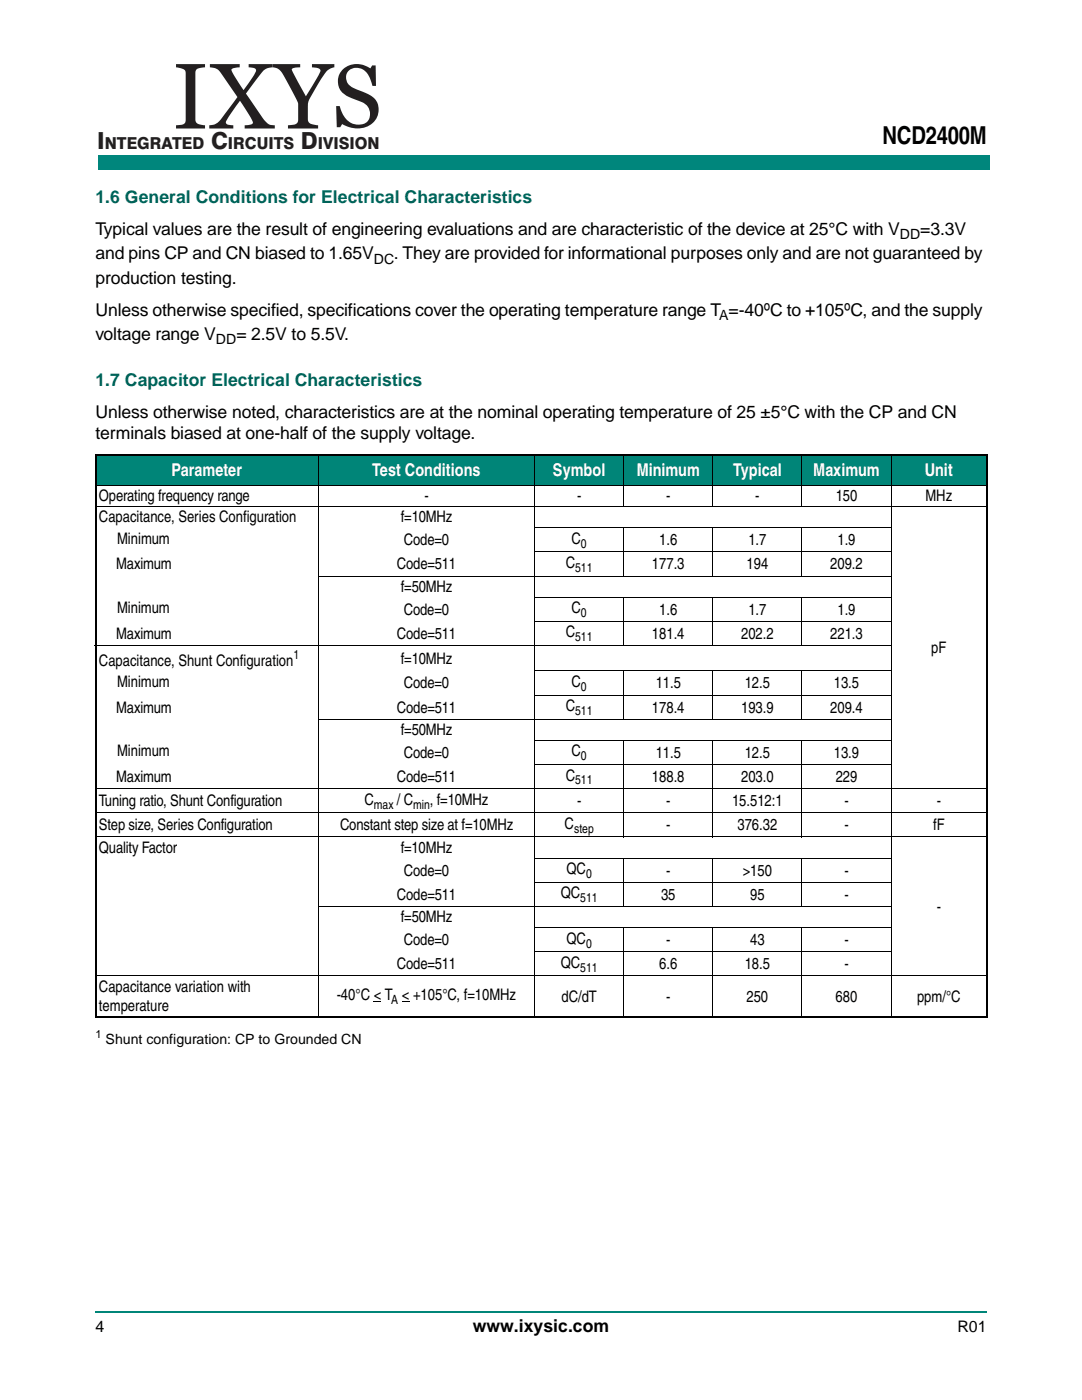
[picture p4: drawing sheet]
<svg xmlns="http://www.w3.org/2000/svg" width="216mm" height="279mm" viewBox="0 0 216 279" stroke-linecap="round" stroke-linejoin="round" font-family="sans-serif">
<defs><g id="words">
<text font-size="4.9" x="176.1" y="28.7">NCD2400M</text>
<g font-size="4.7" fill="#231f20">
<text x="19.4" y="29.8">I</text>
<text x="42.1" y="29.8">C</text>
<text x="60.1" y="29.8">D</text>
</g>
<g font-size="3.5" fill="#006359">
<text x="19" y="40.5">1.6 General Conditions for Electrical Characteristics</text>
<text x="19" y="77">1.7 Capacitor Electrical Characteristics</text>
</g>
<g font-size="3.5">
<text x="19" y="46.9">Typical values are the result of engineering evaluations and are characteristic of the device at 25°C with V</text>
<text x="183.6" y="46.9">=3.3V</text>
<text x="19.1" y="51.8">and pins CP and CN biased to 1.65V</text>
<text x="78.6" y="51.8">. They are provided for informational purposes only and are not guaranteed by</text>
<text x="19" y="56.6">production testing.</text>
<text x="19" y="63">Unless otherwise specified, specifications cover the operating temperature range T =-40ºC to +105ºC, and the supply</text>
<text x="19" y="67.9">voltage range V</text>
<text x="47.2" y="67.9">= 2.5V to 5.5V.</text>
<text x="19" y="83.3">Unless otherwise noted, characteristics are at the nominal operating temperature of 25 ±5°C with the CP and CN</text>
<text x="19" y="87.6">terminals biased at one-half of the supply voltage.</text>
<text x="94.3" y="265.7">www.ixysic.com</text>
</g>
<g font-size="3.5" fill="#fff">
<text x="34.2" y="95">Parameter</text>
<text x="74.3" y="95">Test Conditions</text>
<text x="110.3" y="95">Symbol</text>
<text x="127" y="95">Minimum</text>
<text x="146.3" y="95">Typical</text>
<text x="162.3" y="95">Maximum</text>
<text x="184.5" y="95">Unit</text>
</g>
<g font-size="3.3" fill="#231f20">
<text x="20.9" y="29.8">NTEGRATED</text>
<text x="45.5" y="29.8">IRCUITS</text>
<text x="63.4" y="29.8">IVISION</text>
</g>
<g font-size="3.2">
<text x="19.7" y="100">Operating frequency range</text>
<text x="84.7" y="100">-</text>
<text x="115.2" y="100">-</text>
<text x="132.9" y="100">-</text>
<text x="150.7" y="100">-</text>
<text x="166.8" y="100">150</text>
<text x="184.7" y="100">MHz</text>
<text x="19.8" y="104.3">Capacitance, Series Configuration</text>
<text x="80" y="104.3">f=10MHz</text>
<text x="23.2" y="113.6">Maximum</text>
<text x="23.4" y="108.5">Minimum</text>
<text x="79.2" y="113.6">Code=511</text>
<text x="80.6" y="108.8">Code=0</text>
<text x="112.9" y="113.3">C</text>
<text x="114" y="108.5">C</text>
<text x="130.1" y="113.6">177.3</text>
<text x="131.6" y="108.8">1.6</text>
<text x="149" y="113.6">194</text>
<text x="149.3" y="108.8">1.7</text>
<text x="165.7" y="113.6">209.2</text>
<text x="167.1" y="108.8">1.9</text>
<text x="80" y="118.1">f=50MHz</text>
<text x="23.4" y="122.4">Minimum</text>
<text x="80.6" y="122.7">Code=0</text>
<text x="114" y="122.4">C</text>
<text x="131.6" y="122.7">1.6</text>
<text x="149.3" y="122.7">1.7</text>
<text x="167.1" y="122.7">1.9</text>
<text x="23.2" y="127.5">Maximum</text>
<text x="79.2" y="127.5">Code=511</text>
<text x="112.9" y="127.2">C</text>
<text x="130.1" y="127.5">181.4</text>
<text x="147.9" y="127.5">202.2</text>
<text x="165.7" y="127.5">221.3</text>
<text x="185.8" y="130.3">pF</text>
<text x="19.7" y="132.8">Capacitance, Shunt Configuration</text>
<text x="23.4" y="137.1">Minimum</text>
<text x="80" y="132.4">f=10MHz</text>
<text x="80.6" y="137.4">Code=0</text>
<text x="114" y="137.1">C</text>
<text x="130.8" y="137.4">11.5</text>
<text x="148.6" y="137.4">12.5</text>
<text x="166.4" y="137.4">13.5</text>
<text x="23.2" y="142.2">Maximum</text>
<text x="79.2" y="142.2">Code=511</text>
<text x="112.9" y="141.9">C</text>
<text x="130.1" y="142.2">178.4</text>
<text x="147.9" y="142.2">193.9</text>
<text x="165.7" y="142.2">209.4</text>
<text x="80" y="146.7">f=50MHz</text>
<text x="23.4" y="150.9">Minimum</text>
<text x="80.6" y="151.2">Code=0</text>
<text x="112.9" y="155.8">C</text>
<text x="114" y="150.9">C</text>
<text x="130.8" y="151.2">11.5</text>
<text x="148.6" y="151.2">12.5</text>
<text x="166.4" y="151.2">13.9</text>
<text x="19.7" y="160.9">Tuning ratio, Shunt Configuration</text>
<text x="23.2" y="156.1">Maximum</text>
<text x="72.7" y="160.6">C</text>
<text x="79.2" y="156.1">Code=511</text>
<text x="79.2" y="160.6">/ C</text>
<text x="85.8" y="160.6">, f=10MHz</text>
<text x="115.1" y="160.9">-</text>
<text x="130.1" y="156.1">188.8</text>
<text x="132.9" y="160.9">-</text>
<text x="146.1" y="160.9">15.512:1</text>
<text x="147.9" y="156.1">203.0</text>
<text x="166.7" y="156.1">229</text>
<text x="168.5" y="160.9">-</text>
<text x="186.9" y="160.9">-</text>
<text x="19.7" y="165.7">Step size, Series Configuration</text>
<text x="67.9" y="165.7">Constant step size at f=10MHz</text>
<text x="112.7" y="165.4">C</text>
<text x="132.9" y="165.7">-</text>
<text x="147.2" y="165.7">376.32</text>
<text x="168.5" y="165.7">-</text>
<text x="186.2" y="165.7">fF</text>
<text x="19.7" y="170.2">Quality Factor</text>
<text x="80" y="170.2">f=10MHz</text>
<text x="79.2" y="179.6">Code=511</text>
<text x="80.6" y="174.7">Code=0</text>
<text x="111.9" y="179.3">QC</text>
<text x="113.1" y="174.4">QC</text>
<text x="131.9" y="179.6">35</text>
<text x="132.9" y="174.7">-</text>
<text x="148.2" y="174.7">&gt;150</text>
<text x="149.7" y="179.6">95</text>
<text x="168.5" y="174.7">-</text>
<text x="168.5" y="179.6">-</text>
<text x="80" y="184.1">f=50MHz</text>
<text x="186.9" y="181.9">-</text>
<text x="80.6" y="188.6">Code=0</text>
<text x="113.1" y="188.3">QC</text>
<text x="132.9" y="188.6">-</text>
<text x="149.7" y="188.6">43</text>
<text x="168.5" y="188.6">-</text>
<text x="19.7" y="197.9">Capacitance variation with</text>
<text x="79.2" y="193.4">Code=511</text>
<text x="111.9" y="193.1">QC</text>
<text x="131.6" y="193.4">6.6</text>
<text x="148.6" y="193.4">18.5</text>
<text x="168.5" y="193.4">-</text>
<text x="19.7" y="201.8">temperature</text>
<text x="67.2" y="199.6">-40°C &lt; T &lt; +105°C, f=10MHz</text>
<text x="112" y="199.9">dC/dT</text>
<text x="132.9" y="199.9">-</text>
<text x="149" y="199.9">250</text>
<text x="166.7" y="199.9">680</text>
<text x="183" y="199.9">ppm/°C</text>
<text x="19" y="265.7">4</text>
<text x="191" y="265.7">R01</text>
</g>
<g font-size="2.8">
<text x="179.6" y="47.8">DD</text>
<text x="74.6" y="52.6">DC</text>
<text x="143.5" y="63.9">A</text>
<text x="43.1" y="68.7">DD</text>
<text x="21.1" y="208.3">Shunt configuration: CP to Grounded CN</text>
</g>
<g font-size="2.5">
<text x="115.9" y="109.3">0</text>
<text x="114.8" y="114.1">511</text>
<text x="115.9" y="123.2">0</text>
<text x="58.5" y="131.6">1</text>
<text x="114.8" y="128">511</text>
<text x="115.9" y="137.9">0</text>
<text x="114.8" y="142.7">511</text>
<text x="115.9" y="151.7">0</text>
<text x="74.6" y="161.4">max</text>
<text x="82.4" y="161.4">min</text>
<text x="114.8" y="156.5">511</text>
<text x="114.6" y="166.2">step</text>
<text x="116.9" y="175.2">0</text>
<text x="115.8" y="180">511</text>
<text x="116.9" y="189.1">0</text>
<text x="115.8" y="193.9">511</text>
<text x="78.1" y="200.4">A</text>
</g>
<text font-size="2.2" x="19" y="207.2">1</text>
</g></defs>
<path d="M19.7 31h177.8v2.9h-177.8z" fill="#00867c"/>
<g fill="#231f20">
<path d="M35.1 12.8h5.8v.6h-.2a1.41 1.41 0 0 0-1.7 1.2v9.3a1.24 1.24 0 0 0 1.5 1.1h.4v.6h-5.8v-.6h.2a1.69 1.69 0 0 0 1.7-.6l.1-9.8a.95 .95 0 0 0-1-1l-1-.2z"/>
<path d="M41.9 12.8h5.9v.6l-1.4 .3-.2 .2 .1 .4 2.3 3.7 .9-1.3a6.1 6.1 0 0 0 1.6-2.8l-.5-.4-1-.1v-.6h4.8v.6h-.2a2.68 2.68 0 0 0-2.3 1.5l-2.8 3.8 .7 1.1a23.8 23.8 0 0 0 3.8 5l1.2 .2v.6h-6v-.6l1.2-.1 .4-.3 .1-.2-.3-.7-2.3-3.6-1.2 1.6a6.7 6.7 0 0 0-1.6 2.9l.4 .3 1.1 .1v.6h-4.8v-.6a2.97 2.97 0 0 0 2.7-1.8l2.9-3.8-2.8-4.1a2.8 2.8 0 0 0-2.5-1.8l-.2-.1z"/>
<path d="M54.4 12.8h5.5v.6l-1.1 .1a.49 .49 0 0 0-.6 .3 .49 .49 0 0 0 .2 .6l2.6 4.8 1.4-2.3a8.1 8.1 0 0 0 1.5-3 2.24 2.24 0 0 0-1.7-.5v-.6h4.5v.6l-.8 .3a4.6 4.6 0 0 0-1.9 2.2l-1.7 2.9a3.9 3.9 0 0 0-.9 2.5v2.5a1.11 1.11 0 0 0 1.3 1.1l.8 .1v.6h-6v-.6h.2a1.72 1.72 0 0 0 1.7-.7l.1-3.7-2.5-4.9a3.4 3.4 0 0 0-2-2.2l-.6-.1z"/>
<path d="M68.3 14a4.3 4.3 0 0 1 5.6-.4l.4-.5h.7v4h-.7l-.1-.3a3.7 3.7 0 0 0-2.8-3.2 2.05 2.05 0 0 0-2.3 1.5 2.05 2.05 0 0 0 1.4 2.4 11.8 11.8 0 0 1 4.5 2.4 3.7 3.7 0 0 1-3.1 5.7 6 6 0 0 1-3.6-.8l-.4 .6h-.7l-.1-4.2h.7a4.1 4.1 0 0 0 4 3.7 2.29 2.29 0 0 0 2.1-2.1 2.29 2.29 0 0 0-1.7-2.4l-1.3-.5a4.4 4.4 0 0 1-3.4-2.9 3.3 3.3 0 0 1 .8-3z"/>
</g>
<path d="M18.9 261.7h.1v.3h-.1z" fill="#008578"/>
<path d="M19 261.8h178" fill="none" stroke="#008578" stroke-width=".36"/>
<g fill="#008578">
<path d="M19 90.9h44.5v6h-44.5z"/>
<path d="M63.5 90.9h43.2v6h-43.2z"/>
<path d="M106.7 90.9h17.8v6h-17.8z"/>
<path d="M124.5 90.9h17.7v6h-17.7z"/>
<path d="M142.2 90.9h17.8v6h-17.8z"/>
<path d="M160 90.9h17.8v6h-17.8z"/>
<path d="M177.8 90.9h19v6h-19z"/>
</g>
<path d="M74.6 199.8h1.5v.1h-1.5zM80.2 199.8h1.5v.1h-1.5z" fill="#000"/>
<path d="M18.9 90.9h178.1M19.1 91v111.7M196.9 91v111.7M18.9 202.9h178.1" fill="none" stroke="#000" stroke-width=".36"/>
<g fill="none" stroke="#000" stroke-width=".2">
<path d="M18.9 96.9h178.1M63.5 90.7v112.4M106.7 90.7v112.4M124.5 90.7v10.4M142.2 90.7v10.4M160 90.7v10.4M177.8 90.7v112.4M18.9 101.1h178.1M63.5 115h114.3M106.6 105.3h71.2M106.6 110.2h71.2M106.6 119.2h71.2"/>
<path d="M124.5 105.3v9.7M124.5 119.1v9.8M142.2 105.3v9.7M142.2 119.1v9.8M160 105.3v9.7M160 119.1v9.8M18.9 128.8h158.9M106.6 124h71.2M106.6 133.9h71.2M106.6 138.7h71.2M124.5 133.9v9.7M142.2 133.9v9.7"/>
<path d="M160 133.9v9.7M18.9 157.4h178.1M63.5 143.5h114.3M106.6 147.8h71.2M106.6 152.6h71.2M124.5 147.7v19.4M142.2 147.7v19.4M160 147.7v19.4M18.9 162.2h178.1M18.9 167h178.1M106.6 171.3h71.2M106.6 176.1h71.2"/>
<path d="M124.5 171.2v9.8M142.2 171.2v9.8M160 171.2v9.8M18.9 194.8h178.1M63.5 180.9h114.3M106.6 185.1h71.2M106.6 189.9h71.2M124.5 185.1v18M142.2 185.1v18M160 185.1v18"/>
</g>
<use href="#words"/>
</svg>
